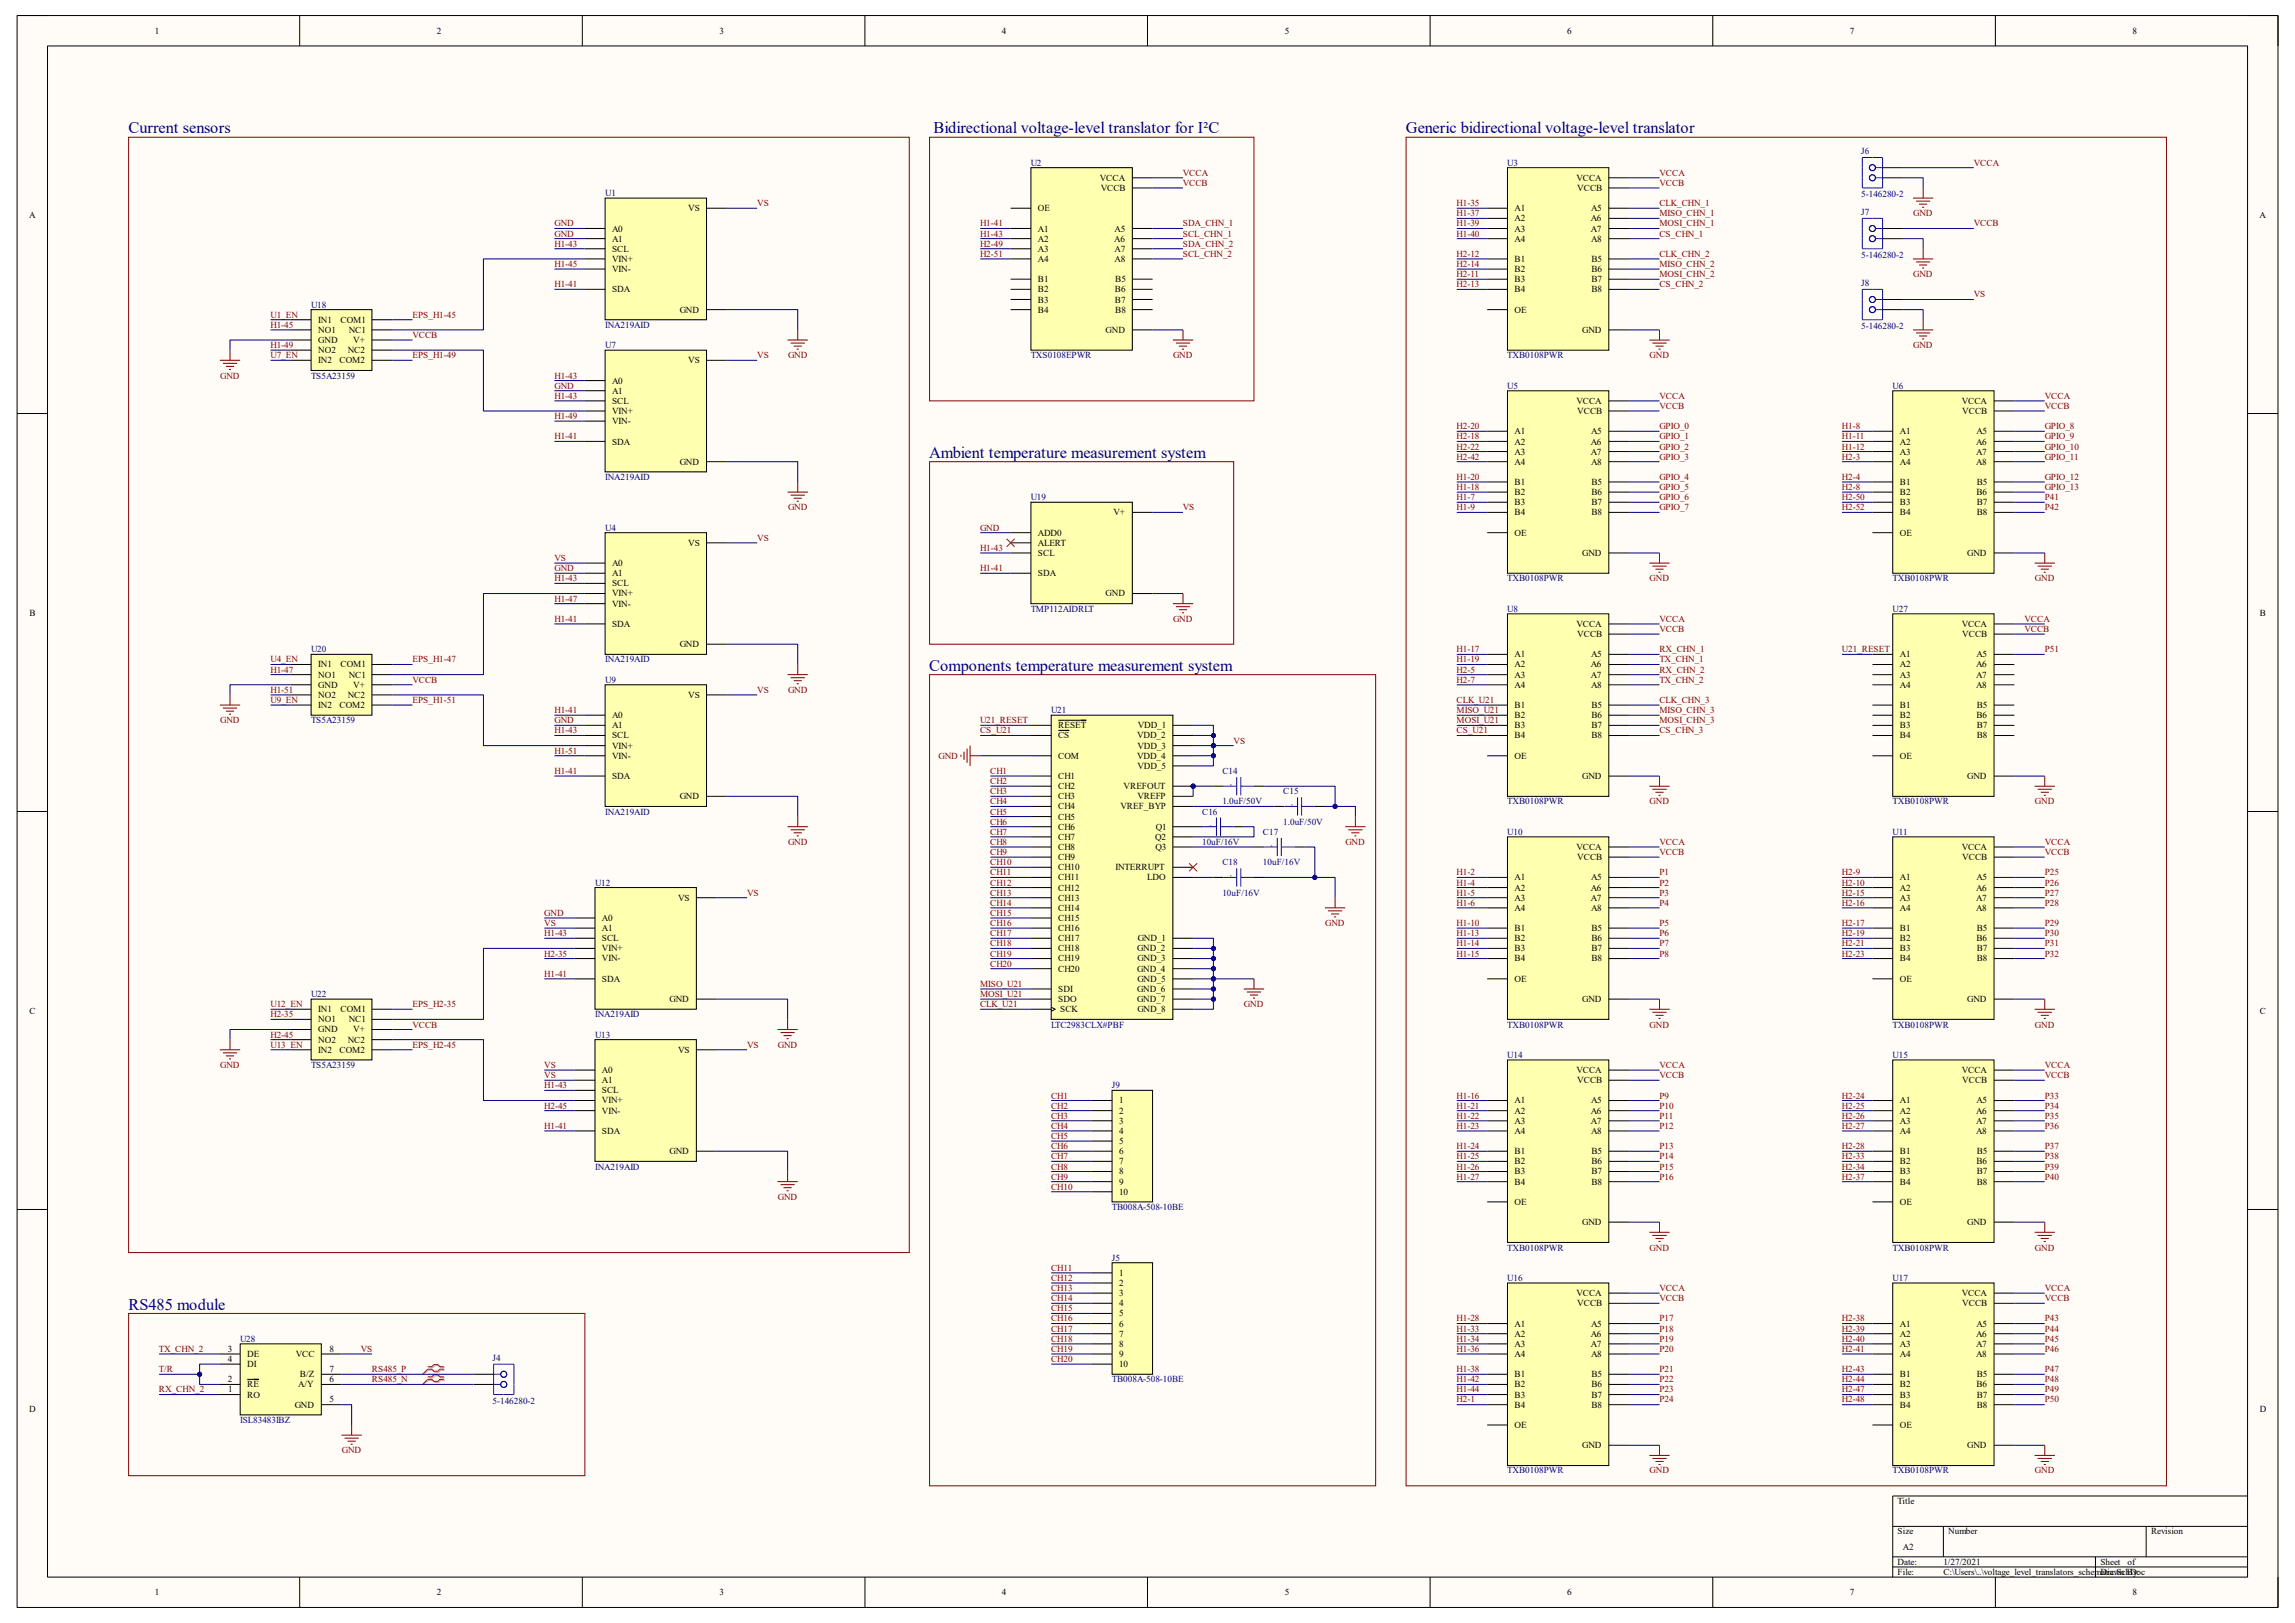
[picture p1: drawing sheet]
<svg xmlns="http://www.w3.org/2000/svg" width="297mm" height="210mm" viewBox="0 0 297 210" stroke-linecap="round" stroke-linejoin="round" font-family="sans-serif">
<defs><g id="words">
<g font-size="2.1" fill="#000080">
<text x="16.6" y="17.3">Current sensors</text>
<text x="120.8" y="17.3">Bidirectional voltage-level translator for I²C</text>
<text x="182" y="17.3">Generic bidirectional voltage-level translator</text>
<text x="120.3" y="59.3">Ambient temperature measurement system</text>
<text x="120.3" y="86.8">Components temperature measurement system</text>
<text x="16.6" y="169.5">RS485 module</text>
</g>
<g font-size="1.2">
<text x="20" y="4.4">1</text>
<text x="56.5" y="4.4">2</text>
<text x="93.1" y="4.4">3</text>
<text x="129.7" y="4.4">4</text>
<text x="166.3" y="4.4">5</text>
<text x="202.8" y="4.4">6</text>
<text x="239.4" y="4.4">7</text>
<text x="276" y="4.4">8</text>
<text x="142.3" y="23.4">VCCA</text>
<text x="204" y="23.4">VCCA</text>
<text x="3.8" y="28.2">A</text>
<text x="79.2" y="30">A0</text>
<text x="89.1" y="27.3">VS</text>
<text x="134.3" y="27.3">OE</text>
<text x="134.3" y="30">A1</text>
<text x="142.5" y="24.7">VCCB</text>
<text x="144.2" y="30">A5</text>
<text x="196" y="27.3">A1</text>
<text x="196" y="28.7">A2</text>
<text x="196" y="30">A3</text>
<text x="204.1" y="24.7">VCCB</text>
<text x="205.9" y="28.7">A6</text>
<text x="205.9" y="30">A7</text>
<text x="205.9" y="27.3">A5</text>
<text x="292.4" y="28.2">A</text>
<text x="79.2" y="31.3">A1</text>
<text x="79.2" y="32.6">SCL</text>
<text x="79.2" y="33.9">VIN+</text>
<text x="79.2" y="35.2">VIN-</text>
<text x="134.3" y="31.3">A2</text>
<text x="134.3" y="32.6">A3</text>
<text x="134.3" y="33.9">A4</text>
<text x="144.2" y="31.3">A6</text>
<text x="144.2" y="32.6">A7</text>
<text x="144.2" y="33.9">A8</text>
<text x="196" y="31.3">A4</text>
<text x="196" y="33.9">B1</text>
<text x="196" y="35.2">B2</text>
<text x="205.9" y="31.3">A8</text>
<text x="206" y="33.9">B5</text>
<text x="206" y="35.2">B6</text>
<text x="41.2" y="41.8">IN1</text>
<text x="44.1" y="41.8">COM1</text>
<text x="79.2" y="37.8">SDA</text>
<text x="88" y="40.5">GND</text>
<text x="134.3" y="36.5">B1</text>
<text x="134.3" y="37.8">B2</text>
<text x="134.3" y="39.2">B3</text>
<text x="134.3" y="40.5">B4</text>
<text x="144.3" y="37.8">B6</text>
<text x="144.3" y="39.2">B7</text>
<text x="144.3" y="36.5">B5</text>
<text x="144.3" y="40.5">B8</text>
<text x="196" y="36.5">B3</text>
<text x="196" y="37.8">B4</text>
<text x="196" y="40.5">OE</text>
<text x="206" y="36.5">B7</text>
<text x="206" y="37.8">B8</text>
<text x="41.2" y="43.1">NO1</text>
<text x="41.2" y="44.4">GND</text>
<text x="41.2" y="45.7">NO2</text>
<text x="41.2" y="47">IN2</text>
<text x="43.9" y="47">COM2</text>
<text x="45" y="45.7">NC2</text>
<text x="45.1" y="43.1">NC1</text>
<text x="45.7" y="44.4">V+</text>
<text x="89.1" y="47">VS</text>
<text x="143.1" y="43.1">GND</text>
<text x="204.8" y="43.1">GND</text>
<text x="79.2" y="49.7">A0</text>
<text x="79.2" y="51">A1</text>
<text x="79.2" y="52.3">SCL</text>
<text x="79.2" y="53.6">VIN+</text>
<text x="204" y="52.3">VCCA</text>
<text x="204.1" y="53.6">VCCB</text>
<text x="253.9" y="52.3">VCCA</text>
<text x="254" y="53.6">VCCB</text>
<text x="79.2" y="54.9">VIN-</text>
<text x="79.2" y="57.5">SDA</text>
<text x="196" y="56.2">A1</text>
<text x="196" y="57.5">A2</text>
<text x="196" y="58.8">A3</text>
<text x="205.9" y="57.5">A6</text>
<text x="205.9" y="58.8">A7</text>
<text x="205.9" y="56.2">A5</text>
<text x="245.9" y="56.2">A1</text>
<text x="245.9" y="57.5">A2</text>
<text x="245.9" y="58.8">A3</text>
<text x="255.7" y="57.5">A6</text>
<text x="255.7" y="58.8">A7</text>
<text x="255.8" y="56.2">A5</text>
<text x="88" y="60.2">GND</text>
<text x="196" y="60.2">A4</text>
<text x="196" y="62.8">B1</text>
<text x="196" y="64.1">B2</text>
<text x="196" y="65.4">B3</text>
<text x="205.9" y="60.2">A8</text>
<text x="206" y="62.8">B5</text>
<text x="206" y="64.1">B6</text>
<text x="206" y="65.4">B7</text>
<text x="245.9" y="60.2">A4</text>
<text x="245.9" y="62.8">B1</text>
<text x="245.9" y="64.1">B2</text>
<text x="245.9" y="65.4">B3</text>
<text x="255.7" y="60.2">A8</text>
<text x="255.8" y="64.1">B6</text>
<text x="255.8" y="62.8">B5</text>
<text x="255.8" y="65.4">B7</text>
<text x="89.1" y="70.6">VS</text>
<text x="134.3" y="69.3">ADD0</text>
<text x="134.3" y="70.6">ALERT</text>
<text x="134.3" y="71.9">SCL</text>
<text x="144.1" y="66.7">V+</text>
<text x="196" y="66.7">B4</text>
<text x="196" y="69.3">OE</text>
<text x="204.8" y="71.9">GND</text>
<text x="206" y="66.7">B8</text>
<text x="245.9" y="66.7">B4</text>
<text x="245.9" y="69.3">OE</text>
<text x="254.6" y="71.9">GND</text>
<text x="255.8" y="66.7">B8</text>
<text x="79.2" y="73.2">A0</text>
<text x="79.2" y="74.5">A1</text>
<text x="79.2" y="75.9">SCL</text>
<text x="79.2" y="77.2">VIN+</text>
<text x="134.3" y="74.5">SDA</text>
<text x="143.1" y="77.2">GND</text>
<text x="3.8" y="79.7">B</text>
<text x="79.2" y="78.5">VIN-</text>
<text x="79.2" y="81.1">SDA</text>
<text x="88" y="83.7">GND</text>
<text x="204" y="81.1">VCCA</text>
<text x="204.1" y="82.4">VCCB</text>
<text x="253.9" y="81.1">VCCA</text>
<text x="254" y="82.4">VCCB</text>
<text x="292.5" y="79.7">B</text>
<text x="41.2" y="86.4">IN1</text>
<text x="41.2" y="87.7">NO1</text>
<text x="41.2" y="89">GND</text>
<text x="44.1" y="86.4">COM1</text>
<text x="45.1" y="87.7">NC1</text>
<text x="45.7" y="89">V+</text>
<text x="196" y="85">A1</text>
<text x="196" y="86.4">A2</text>
<text x="196" y="87.7">A3</text>
<text x="196" y="89">A4</text>
<text x="205.9" y="86.4">A6</text>
<text x="205.9" y="87.7">A7</text>
<text x="205.9" y="85">A5</text>
<text x="205.9" y="89">A8</text>
<text x="245.9" y="85">A1</text>
<text x="245.9" y="86.4">A2</text>
<text x="245.9" y="87.7">A3</text>
<text x="245.9" y="89">A4</text>
<text x="255.7" y="86.4">A6</text>
<text x="255.7" y="87.7">A7</text>
<text x="255.7" y="89">A8</text>
<text x="255.8" y="85">A5</text>
<text x="41.2" y="90.3">NO2</text>
<text x="41.2" y="91.6">IN2</text>
<text x="43.9" y="91.6">COM2</text>
<text x="45" y="90.3">NC2</text>
<text x="79.2" y="92.9">A0</text>
<text x="79.2" y="94.2">A1</text>
<text x="79.2" y="95.5">SCL</text>
<text x="89.1" y="90.3">VS</text>
<text x="136.9" y="94.2">RESET</text>
<text x="136.9" y="95.5">CS</text>
<text x="147.2" y="95.5">VDD_2</text>
<text x="147.2" y="94.2">VDD_1</text>
<text x="196" y="91.6">B1</text>
<text x="196" y="92.9">B2</text>
<text x="196" y="94.2">B3</text>
<text x="196" y="95.5">B4</text>
<text x="206" y="91.6">B5</text>
<text x="206" y="92.9">B6</text>
<text x="206" y="94.2">B7</text>
<text x="206" y="95.5">B8</text>
<text x="245.9" y="91.6">B1</text>
<text x="245.9" y="92.9">B2</text>
<text x="245.9" y="94.2">B3</text>
<text x="245.9" y="95.5">B4</text>
<text x="255.8" y="92.9">B6</text>
<text x="255.8" y="91.6">B5</text>
<text x="255.8" y="94.2">B7</text>
<text x="255.8" y="95.5">B8</text>
<text x="79.2" y="96.9">VIN+</text>
<text x="79.2" y="98.2">VIN-</text>
<text x="79.2" y="100.8">SDA</text>
<text x="136.9" y="98.2">COM</text>
<text x="136.9" y="100.8">CH1</text>
<text x="147.2" y="98.2">VDD_4</text>
<text x="147.2" y="96.9">VDD_3</text>
<text x="147.2" y="99.5">VDD_5</text>
<text x="196" y="98.2">OE</text>
<text x="204.8" y="100.8">GND</text>
<text x="245.9" y="98.2">OE</text>
<text x="254.6" y="100.8">GND</text>
<text x="88" y="103.4">GND</text>
<text x="136.9" y="102.1">CH2</text>
<text x="136.9" y="103.4">CH3</text>
<text x="136.9" y="104.7">CH4</text>
<text x="136.9" y="106">CH5</text>
<text x="136.9" y="107.4">CH6</text>
<text x="145" y="104.7">VREF_BYP</text>
<text x="145.4" y="102.1">VREFOUT</text>
<text x="147.2" y="103.4">VREFP</text>
<text x="149.6" y="107.4">Q1</text>
<text x="136.9" y="108.7">CH7</text>
<text x="136.9" y="110">CH8</text>
<text x="136.9" y="111.3">CH9</text>
<text x="136.9" y="112.6">CH10</text>
<text x="136.9" y="113.9">CH11</text>
<text x="144.4" y="112.6">INTERRUPT</text>
<text x="148.5" y="113.9">LDO</text>
<text x="149.5" y="108.7">Q2</text>
<text x="149.5" y="110">Q3</text>
<text x="196" y="113.9">A1</text>
<text x="204" y="110">VCCA</text>
<text x="204.1" y="111.3">VCCB</text>
<text x="205.9" y="113.9">A5</text>
<text x="245.9" y="113.9">A1</text>
<text x="253.9" y="110">VCCA</text>
<text x="254" y="111.3">VCCB</text>
<text x="255.8" y="113.9">A5</text>
<text x="77.9" y="119.2">A0</text>
<text x="87.8" y="116.5">VS</text>
<text x="136.9" y="115.2">CH12</text>
<text x="136.9" y="116.5">CH13</text>
<text x="136.9" y="117.9">CH14</text>
<text x="136.9" y="119.2">CH15</text>
<text x="196" y="115.2">A2</text>
<text x="196" y="116.5">A3</text>
<text x="196" y="117.9">A4</text>
<text x="205.9" y="115.2">A6</text>
<text x="205.9" y="116.5">A7</text>
<text x="205.9" y="117.9">A8</text>
<text x="245.9" y="115.2">A2</text>
<text x="245.9" y="116.5">A3</text>
<text x="245.9" y="117.9">A4</text>
<text x="255.7" y="115.2">A6</text>
<text x="255.7" y="116.5">A7</text>
<text x="255.7" y="117.9">A8</text>
<text x="77.9" y="120.5">A1</text>
<text x="77.9" y="121.8">SCL</text>
<text x="77.9" y="123.1">VIN+</text>
<text x="77.9" y="124.4">VIN-</text>
<text x="136.9" y="120.5">CH16</text>
<text x="136.9" y="121.8">CH17</text>
<text x="136.9" y="123.1">CH18</text>
<text x="136.9" y="124.4">CH19</text>
<text x="136.9" y="125.7">CH20</text>
<text x="147.2" y="123.1">GND_2</text>
<text x="147.2" y="125.7">GND_4</text>
<text x="147.2" y="124.4">GND_3</text>
<text x="147.2" y="121.8">GND_1</text>
<text x="196" y="120.5">B1</text>
<text x="196" y="121.8">B2</text>
<text x="196" y="123.1">B3</text>
<text x="196" y="124.4">B4</text>
<text x="206" y="120.5">B5</text>
<text x="206" y="121.8">B6</text>
<text x="206" y="123.1">B7</text>
<text x="206" y="124.4">B8</text>
<text x="245.9" y="120.5">B1</text>
<text x="245.9" y="121.8">B2</text>
<text x="245.9" y="123.1">B3</text>
<text x="245.9" y="124.4">B4</text>
<text x="255.8" y="121.8">B6</text>
<text x="255.8" y="120.5">B5</text>
<text x="255.8" y="123.1">B7</text>
<text x="255.8" y="124.4">B8</text>
<text x="3.8" y="131.1">C</text>
<text x="41.2" y="131">IN1</text>
<text x="44.1" y="131">COM1</text>
<text x="77.9" y="127">SDA</text>
<text x="86.7" y="129.7">GND</text>
<text x="136.9" y="128.4">SDI</text>
<text x="136.9" y="129.7">SDO</text>
<text x="137.2" y="131">SCK</text>
<text x="147.2" y="128.4">GND_6</text>
<text x="147.2" y="129.7">GND_7</text>
<text x="147.2" y="127">GND_5</text>
<text x="147.2" y="131">GND_8</text>
<text x="196" y="127">OE</text>
<text x="204.8" y="129.7">GND</text>
<text x="245.9" y="127">OE</text>
<text x="254.6" y="129.7">GND</text>
<text x="292.4" y="131.1">C</text>
<text x="41.2" y="132.3">NO1</text>
<text x="41.2" y="133.6">GND</text>
<text x="41.2" y="134.9">NO2</text>
<text x="41.2" y="136.2">IN2</text>
<text x="43.9" y="136.2">COM2</text>
<text x="45" y="134.9">NC2</text>
<text x="45.1" y="132.3">NC1</text>
<text x="45.7" y="133.6">V+</text>
<text x="87.8" y="136.2">VS</text>
<text x="77.9" y="138.9">A0</text>
<text x="77.9" y="140.2">A1</text>
<text x="77.9" y="141.5">SCL</text>
<text x="77.9" y="142.8">VIN+</text>
<text x="144.8" y="142.8">1</text>
<text x="196" y="142.8">A1</text>
<text x="204" y="138.9">VCCA</text>
<text x="204.1" y="140.2">VCCB</text>
<text x="205.9" y="142.8">A5</text>
<text x="245.9" y="142.8">A1</text>
<text x="253.9" y="138.9">VCCA</text>
<text x="254" y="140.2">VCCB</text>
<text x="255.8" y="142.8">A5</text>
<text x="77.9" y="144.1">VIN-</text>
<text x="77.9" y="146.7">SDA</text>
<text x="86.7" y="149.4">GND</text>
<text x="144.8" y="144.1">2</text>
<text x="144.8" y="145.4">3</text>
<text x="144.8" y="146.7">4</text>
<text x="144.8" y="148">5</text>
<text x="144.8" y="149.4">6</text>
<text x="196" y="144.1">A2</text>
<text x="196" y="145.4">A3</text>
<text x="196" y="146.7">A4</text>
<text x="196" y="149.4">B1</text>
<text x="205.9" y="144.1">A6</text>
<text x="205.9" y="145.4">A7</text>
<text x="205.9" y="146.7">A8</text>
<text x="206" y="149.4">B5</text>
<text x="245.9" y="144.1">A2</text>
<text x="245.9" y="145.4">A3</text>
<text x="245.9" y="146.7">A4</text>
<text x="245.9" y="149.4">B1</text>
<text x="255.7" y="144.1">A6</text>
<text x="255.7" y="145.4">A7</text>
<text x="255.7" y="146.7">A8</text>
<text x="255.8" y="149.4">B5</text>
<text x="144.8" y="150.7">7</text>
<text x="144.8" y="152">8</text>
<text x="144.8" y="153.3">9</text>
<text x="144.8" y="154.6">10</text>
<text x="196" y="150.7">B2</text>
<text x="196" y="152">B3</text>
<text x="196" y="153.3">B4</text>
<text x="196" y="155.9">OE</text>
<text x="206" y="150.7">B6</text>
<text x="206" y="152">B7</text>
<text x="206" y="153.3">B8</text>
<text x="245.9" y="150.7">B2</text>
<text x="245.9" y="152">B3</text>
<text x="245.9" y="153.3">B4</text>
<text x="245.9" y="155.9">OE</text>
<text x="255.8" y="150.7">B6</text>
<text x="255.8" y="152">B7</text>
<text x="255.8" y="153.3">B8</text>
<text x="204.8" y="158.5">GND</text>
<text x="254.6" y="158.5">GND</text>
<text x="144.8" y="165.1">1</text>
<text x="144.8" y="166.4">2</text>
<text x="144.8" y="167.7">3</text>
<text x="204" y="167.7">VCCA</text>
<text x="253.9" y="167.7">VCCA</text>
<text x="144.8" y="169">4</text>
<text x="144.8" y="170.3">5</text>
<text x="144.8" y="171.7">6</text>
<text x="144.8" y="173">7</text>
<text x="196" y="171.7">A1</text>
<text x="196" y="173">A2</text>
<text x="204.1" y="169">VCCB</text>
<text x="205.9" y="173">A6</text>
<text x="205.9" y="171.7">A5</text>
<text x="245.9" y="171.7">A1</text>
<text x="245.9" y="173">A2</text>
<text x="254" y="169">VCCB</text>
<text x="255.7" y="173">A6</text>
<text x="255.8" y="171.7">A5</text>
<text x="29.5" y="176.2">4</text>
<text x="29.5" y="178.9">2</text>
<text x="29.5" y="174.9">3</text>
<text x="32" y="175.6">DE</text>
<text x="32" y="176.9">DI</text>
<text x="32" y="179.5">RE</text>
<text x="38.3" y="175.6">VCC</text>
<text x="38.6" y="179.5">A/Y</text>
<text x="38.8" y="178.2">B/Z</text>
<text x="42.6" y="174.9">8</text>
<text x="42.6" y="177.5">7</text>
<text x="42.6" y="178.9">6</text>
<text x="144.8" y="174.3">8</text>
<text x="144.8" y="175.6">9</text>
<text x="144.8" y="176.9">10</text>
<text x="196" y="174.3">A3</text>
<text x="196" y="175.6">A4</text>
<text x="196" y="178.2">B1</text>
<text x="196" y="179.5">B2</text>
<text x="205.9" y="174.3">A7</text>
<text x="205.9" y="175.6">A8</text>
<text x="206" y="178.2">B5</text>
<text x="206" y="179.5">B6</text>
<text x="245.9" y="174.3">A3</text>
<text x="245.9" y="175.6">A4</text>
<text x="245.9" y="178.2">B1</text>
<text x="245.9" y="179.5">B2</text>
<text x="255.7" y="174.3">A7</text>
<text x="255.7" y="175.6">A8</text>
<text x="255.8" y="179.5">B6</text>
<text x="255.8" y="178.2">B5</text>
<text x="3.8" y="182.7">D</text>
<text x="29.5" y="180.2">1</text>
<text x="32" y="180.8">RO</text>
<text x="38.1" y="182.2">GND</text>
<text x="42.6" y="181.5">5</text>
<text x="196" y="180.8">B3</text>
<text x="196" y="182.2">B4</text>
<text x="196" y="184.8">OE</text>
<text x="206" y="180.8">B7</text>
<text x="206" y="182.2">B8</text>
<text x="245.9" y="180.8">B3</text>
<text x="245.9" y="182.2">B4</text>
<text x="245.9" y="184.8">OE</text>
<text x="255.8" y="180.8">B7</text>
<text x="255.8" y="182.2">B8</text>
<text x="292.4" y="182.7">D</text>
<text x="204.8" y="187.4">GND</text>
<text x="254.6" y="187.4">GND</text>
<text x="245.6" y="194.6">Title</text>
<text x="245.6" y="198.5">Size</text>
<text x="245.6" y="202.5">Date:</text>
<text x="245.6" y="203.8">File:</text>
<text x="246.3" y="200.5">A2</text>
<text x="251.5" y="203.8">C:\Users\..\voltage_level_translators_schematic.SchDoc</text>
<text x="251.5" y="202.5">1/27/2021</text>
<text x="252.1" y="198.5">Number</text>
<text x="271.8" y="203.8">Drawn By:</text>
<text x="271.8" y="202.5">Sheet</text>
<text x="275.3" y="202.5">of</text>
<text x="278.4" y="198.5">Revision</text>
<text x="20" y="206.4">1</text>
<text x="56.5" y="206.4">2</text>
<text x="93.1" y="206.4">3</text>
<text x="129.7" y="206.4">4</text>
<text x="166.3" y="206.4">5</text>
<text x="202.8" y="206.4">6</text>
<text x="239.4" y="206.4">7</text>
<text x="276" y="206.4">8</text>
</g>
<g font-size="1.2" fill="#000080">
<text x="133.4" y="21.4">U2</text>
<text x="195.1" y="21.4">U3</text>
<text x="240.9" y="20">J6</text>
<text x="78.3" y="25.4">U1</text>
<text x="240.9" y="25.5">5-146280-2</text>
<text x="240.9" y="27.9">J7</text>
<text x="240.9" y="33.4">5-146280-2</text>
<text x="40.3" y="39.8">U18</text>
<text x="240.9" y="37">J8</text>
<text x="78.3" y="42.4">INA219AID</text>
<text x="78.3" y="45">U7</text>
<text x="133.4" y="46.4">TXS0108EPWR</text>
<text x="195.1" y="46.4">TXB0108PWR</text>
<text x="240.9" y="42.5">5-146280-2</text>
<text x="40.3" y="49">TS5A23159</text>
<text x="195.1" y="50.3">U5</text>
<text x="244.9" y="50.3">U6</text>
<text x="78.3" y="62.1">INA219AID</text>
<text x="133.4" y="64.7">U19</text>
<text x="78.3" y="68.7">U4</text>
<text x="195.1" y="75.2">TXB0108PWR</text>
<text x="244.9" y="75.2">TXB0108PWR</text>
<text x="133.4" y="79.2">TMP112AIDRLT</text>
<text x="195.1" y="79.2">U8</text>
<text x="244.9" y="79.2">U27</text>
<text x="40.3" y="84.4">U20</text>
<text x="78.3" y="85.7">INA219AID</text>
<text x="78.3" y="88.3">U9</text>
<text x="40.3" y="93.6">TS5A23159</text>
<text x="136" y="92.3">U21</text>
<text x="158.2" y="100.2">C14</text>
<text x="159.4" y="101.7" transform="rotate(-90 159.4 101.7)">.</text>
<text x="78.3" y="105.4">INA219AID</text>
<text x="155.6" y="105.4">C16</text>
<text x="156.8" y="107" transform="rotate(-90 156.8 107)">.</text>
<text x="158.2" y="104.1">1.0uF/50V</text>
<text x="166.1" y="102.8">C15</text>
<text x="166.1" y="106.7">1.0uF/50V</text>
<text x="167.3" y="104.3" transform="rotate(-90 167.3 104.3)">.</text>
<text x="195.1" y="104.1">TXB0108PWR</text>
<text x="244.9" y="104.1">TXB0108PWR</text>
<text x="155.6" y="109.3">10uF/16V</text>
<text x="158.2" y="112">C18</text>
<text x="159.4" y="113.5" transform="rotate(-90 159.4 113.5)">.</text>
<text x="163.4" y="108">C17</text>
<text x="163.4" y="112">10uF/16V</text>
<text x="164.6" y="109.6" transform="rotate(-90 164.6 109.6)">.</text>
<text x="195.1" y="108">U10</text>
<text x="244.9" y="108">U11</text>
<text x="77" y="114.6">U12</text>
<text x="158.2" y="115.9">10uF/16V</text>
<text x="40.3" y="129">U22</text>
<text x="77" y="131.7">INA219AID</text>
<text x="77" y="134.3">U13</text>
<text x="136" y="133">LTC2983CLX#PBF</text>
<text x="195.1" y="133">TXB0108PWR</text>
<text x="195.1" y="136.9">U14</text>
<text x="244.9" y="133">TXB0108PWR</text>
<text x="244.9" y="136.9">U15</text>
<text x="40.3" y="138.2">TS5A23159</text>
<text x="143.9" y="140.8">J9</text>
<text x="77" y="151.3">INA219AID</text>
<text x="143.9" y="156.6">TB008A-508-10BE</text>
<text x="195.1" y="161.8">TXB0108PWR</text>
<text x="244.9" y="161.8">TXB0108PWR</text>
<text x="143.9" y="163.2">J5</text>
<text x="195.1" y="165.8">U16</text>
<text x="244.9" y="165.8">U17</text>
<text x="31.1" y="173.6">U28</text>
<text x="63.8" y="176.1">J4</text>
<text x="143.9" y="178.9">TB008A-508-10BE</text>
<text x="31.1" y="184.1">ISL83483IBZ</text>
<text x="63.8" y="181.7">5-146280-2</text>
<text x="195.1" y="190.7">TXB0108PWR</text>
<text x="244.9" y="190.7">TXB0108PWR</text>
</g>
<g font-size="1.2" fill="#800000">
<text x="153.1" y="22.7">VCCA</text>
<text x="214.8" y="22.7">VCCA</text>
<text x="255.4" y="21.4">VCCA</text>
<text x="71.8" y="29.3">GND</text>
<text x="98" y="26.7">VS</text>
<text x="126.8" y="29.3">H1-41</text>
<text x="153.1" y="24">VCCB</text>
<text x="153.1" y="29.3">SDA_CHN_1</text>
<text x="188.5" y="26.7">H1-35</text>
<text x="188.5" y="28">H1-37</text>
<text x="188.5" y="29.3">H1-39</text>
<text x="214.8" y="24">VCCB</text>
<text x="214.8" y="26.7">CLK_CHN_1</text>
<text x="214.8" y="28">MISO_CHN_1</text>
<text x="214.8" y="29.3">MOSI_CHN_1</text>
<text x="247.6" y="28">GND</text>
<text x="255.4" y="29.3">VCCB</text>
<text x="71.8" y="31.9">H1-43</text>
<text x="71.8" y="30.6">GND</text>
<text x="71.8" y="34.5">H1-45</text>
<text x="126.8" y="30.6">H1-43</text>
<text x="126.8" y="33.2">H2-51</text>
<text x="126.8" y="31.9">H2-49</text>
<text x="153.1" y="30.6">SCL_CHN_1</text>
<text x="153.1" y="31.9">SDA_CHN_2</text>
<text x="153.1" y="33.2">SCL_CHN_2</text>
<text x="188.5" y="30.6">H1-40</text>
<text x="188.5" y="33.2">H2-12</text>
<text x="188.5" y="34.5">H2-14</text>
<text x="188.5" y="35.9">H2-11</text>
<text x="214.8" y="30.6">CS_CHN_1</text>
<text x="214.8" y="33.2">CLK_CHN_2</text>
<text x="214.8" y="34.5">MISO_CHN_2</text>
<text x="214.8" y="35.9">MOSI_CHN_2</text>
<text x="247.6" y="35.9">GND</text>
<text x="35" y="41.1">U1_EN</text>
<text x="53.4" y="41.1">EPS_H1-45</text>
<text x="71.8" y="37.2">H1-41</text>
<text x="188.5" y="37.2">H2-13</text>
<text x="214.8" y="37.2">CS_CHN_2</text>
<text x="255.4" y="38.5">VS</text>
<text x="35" y="42.4">H1-45</text>
<text x="35" y="45">H1-49</text>
<text x="35" y="46.4">U7_EN</text>
<text x="53.4" y="43.7">VCCB</text>
<text x="53.4" y="46.4">EPS_H1-49</text>
<text x="98" y="46.4">VS</text>
<text x="102" y="46.4">GND</text>
<text x="151.8" y="46.4">GND</text>
<text x="213.5" y="46.4">GND</text>
<text x="247.6" y="45">GND</text>
<text x="28.5" y="49">GND</text>
<text x="71.8" y="51.6">H1-43</text>
<text x="71.8" y="49">H1-43</text>
<text x="71.8" y="50.3">GND</text>
<text x="214.8" y="51.6">VCCA</text>
<text x="214.8" y="52.9">VCCB</text>
<text x="264.6" y="51.6">VCCA</text>
<text x="264.6" y="52.9">VCCB</text>
<text x="71.8" y="56.9">H1-41</text>
<text x="71.8" y="54.2">H1-49</text>
<text x="188.5" y="55.5">H2-20</text>
<text x="188.5" y="56.9">H2-18</text>
<text x="188.5" y="59.5">H2-42</text>
<text x="188.5" y="58.2">H2-22</text>
<text x="214.8" y="55.5">GPIO_0</text>
<text x="214.8" y="56.9">GPIO_1</text>
<text x="214.8" y="58.2">GPIO_2</text>
<text x="214.8" y="59.5">GPIO_3</text>
<text x="238.4" y="55.5">H1-8</text>
<text x="238.4" y="56.9">H1-11</text>
<text x="238.4" y="59.5">H2-3</text>
<text x="238.4" y="58.2">H1-12</text>
<text x="264.6" y="55.5">GPIO_8</text>
<text x="264.6" y="56.9">GPIO_9</text>
<text x="264.6" y="58.2">GPIO_10</text>
<text x="264.6" y="59.5">GPIO_11</text>
<text x="188.5" y="62.1">H1-20</text>
<text x="188.5" y="63.4">H1-18</text>
<text x="188.5" y="64.7">H1-7</text>
<text x="214.8" y="62.1">GPIO_4</text>
<text x="214.8" y="63.4">GPIO_5</text>
<text x="214.8" y="64.7">GPIO_6</text>
<text x="238.4" y="62.1">H2-4</text>
<text x="238.4" y="63.4">H2-8</text>
<text x="238.4" y="64.7">H2-50</text>
<text x="264.6" y="62.1">GPIO_12</text>
<text x="264.6" y="63.4">GPIO_13</text>
<text x="264.6" y="64.7">P41</text>
<text x="98" y="70">VS</text>
<text x="102" y="66">GND</text>
<text x="126.8" y="71.3">H1-43</text>
<text x="126.8" y="68.7">GND</text>
<text x="153.1" y="66">VS</text>
<text x="188.5" y="66">H1-9</text>
<text x="214.8" y="66">GPIO_7</text>
<text x="238.4" y="66">H2-52</text>
<text x="264.6" y="66">P42</text>
<text x="71.8" y="75.2">H1-43</text>
<text x="71.8" y="72.6">VS</text>
<text x="71.8" y="73.9">GND</text>
<text x="71.8" y="77.9">H1-47</text>
<text x="126.8" y="73.9">H1-41</text>
<text x="213.5" y="75.2">GND</text>
<text x="263.4" y="75.2">GND</text>
<text x="71.8" y="80.5">H1-41</text>
<text x="151.8" y="80.5">GND</text>
<text x="214.8" y="80.5">VCCA</text>
<text x="214.8" y="81.8">VCCB</text>
<text x="262" y="80.5">VCCA</text>
<text x="262" y="81.8">VCCB</text>
<text x="35" y="87">H1-47</text>
<text x="35" y="89.7">H1-51</text>
<text x="35" y="85.7">U4_EN</text>
<text x="53.4" y="85.7">EPS_H1-47</text>
<text x="53.4" y="88.3">VCCB</text>
<text x="98" y="89.7">VS</text>
<text x="102" y="89.7">GND</text>
<text x="188.5" y="85.7">H1-19</text>
<text x="188.5" y="84.4">H1-17</text>
<text x="188.5" y="88.3">H2-7</text>
<text x="188.5" y="87">H2-5</text>
<text x="214.8" y="84.4">RX_CHN_1</text>
<text x="214.8" y="85.7">TX_CHN_1</text>
<text x="214.8" y="87">RX_CHN_2</text>
<text x="214.8" y="88.3">TX_CHN_2</text>
<text x="238.4" y="84.4">U21_RESET</text>
<text x="264.6" y="84.4">P51</text>
<text x="28.5" y="93.6">GND</text>
<text x="35" y="91">U9_EN</text>
<text x="53.4" y="91">EPS_H1-51</text>
<text x="71.8" y="94.9">H1-43</text>
<text x="71.8" y="92.3">H1-41</text>
<text x="71.8" y="93.6">GND</text>
<text x="126.8" y="94.9">CS_U21</text>
<text x="126.8" y="93.6">U21_RESET</text>
<text x="188.5" y="92.3">MISO_U21</text>
<text x="188.5" y="91">CLK_U21</text>
<text x="188.5" y="94.9">CS_U21</text>
<text x="188.5" y="93.6">MOSI_U21</text>
<text x="214.8" y="91">CLK_CHN_3</text>
<text x="214.8" y="92.3">MISO_CHN_3</text>
<text x="214.8" y="93.6">MOSI_CHN_3</text>
<text x="214.8" y="94.9">CS_CHN_3</text>
<text x="71.8" y="100.2">H1-41</text>
<text x="71.8" y="97.5">H1-51</text>
<text x="121.5" y="98.2">GND</text>
<text x="128.1" y="100.2">CH1</text>
<text x="128.1" y="101.5">CH2</text>
<text x="159.6" y="96.2">VS</text>
<text x="128.1" y="102.8">CH3</text>
<text x="128.1" y="104.1">CH4</text>
<text x="128.1" y="105.4">CH5</text>
<text x="128.1" y="106.7">CH6</text>
<text x="213.5" y="104.1">GND</text>
<text x="263.4" y="104.1">GND</text>
<text x="102" y="109.3">GND</text>
<text x="128.1" y="108">CH7</text>
<text x="128.1" y="109.3">CH8</text>
<text x="128.1" y="110.7">CH9</text>
<text x="128.1" y="112">CH10</text>
<text x="128.1" y="113.3">CH11</text>
<text x="174.1" y="109.3">GND</text>
<text x="188.5" y="113.3">H1-2</text>
<text x="214.8" y="113.3">P1</text>
<text x="214.8" y="109.3">VCCA</text>
<text x="214.8" y="110.7">VCCB</text>
<text x="238.4" y="113.3">H2-9</text>
<text x="264.6" y="113.3">P25</text>
<text x="264.6" y="109.3">VCCA</text>
<text x="264.6" y="110.7">VCCB</text>
<text x="70.4" y="118.5">GND</text>
<text x="70.4" y="119.8">VS</text>
<text x="96.7" y="115.9">VS</text>
<text x="128.1" y="114.6">CH12</text>
<text x="128.1" y="115.9">CH13</text>
<text x="128.1" y="117.2">CH14</text>
<text x="128.1" y="118.5">CH15</text>
<text x="128.1" y="119.8">CH16</text>
<text x="171.5" y="119.8">GND</text>
<text x="188.5" y="114.6">H1-4</text>
<text x="188.5" y="117.2">H1-6</text>
<text x="188.5" y="115.9">H1-5</text>
<text x="188.5" y="119.8">H1-10</text>
<text x="214.8" y="114.6">P2</text>
<text x="214.8" y="115.9">P3</text>
<text x="214.8" y="117.2">P4</text>
<text x="214.8" y="119.8">P5</text>
<text x="238.4" y="114.6">H2-10</text>
<text x="238.4" y="117.2">H2-16</text>
<text x="238.4" y="115.9">H2-15</text>
<text x="238.4" y="119.8">H2-17</text>
<text x="264.6" y="114.6">P26</text>
<text x="264.6" y="115.9">P27</text>
<text x="264.6" y="117.2">P28</text>
<text x="264.6" y="119.8">P29</text>
<text x="70.4" y="121.2">H1-43</text>
<text x="70.4" y="123.8">H2-35</text>
<text x="128.1" y="121.2">CH17</text>
<text x="128.1" y="122.5">CH18</text>
<text x="128.1" y="123.8">CH19</text>
<text x="128.1" y="125.1">CH20</text>
<text x="188.5" y="121.2">H1-13</text>
<text x="188.5" y="123.8">H1-15</text>
<text x="188.5" y="122.5">H1-14</text>
<text x="214.8" y="121.2">P6</text>
<text x="214.8" y="122.5">P7</text>
<text x="214.8" y="123.8">P8</text>
<text x="238.4" y="121.2">H2-19</text>
<text x="238.4" y="123.8">H2-23</text>
<text x="238.4" y="122.5">H2-21</text>
<text x="264.6" y="121.2">P30</text>
<text x="264.6" y="122.5">P31</text>
<text x="264.6" y="123.8">P32</text>
<text x="35" y="131.7">H2-35</text>
<text x="35" y="130.3">U12_EN</text>
<text x="53.4" y="130.3">EPS_H2-35</text>
<text x="70.4" y="126.4">H1-41</text>
<text x="126.8" y="127.7">MISO_U21</text>
<text x="126.8" y="129">MOSI_U21</text>
<text x="126.8" y="130.3">CLK_U21</text>
<text x="161" y="130.3">GND</text>
<text x="35" y="134.3">H2-45</text>
<text x="35" y="135.6">U13_EN</text>
<text x="53.4" y="133">VCCB</text>
<text x="53.4" y="135.6">EPS_H2-45</text>
<text x="96.7" y="135.6">VS</text>
<text x="100.7" y="135.6">GND</text>
<text x="213.5" y="133">GND</text>
<text x="263.4" y="133">GND</text>
<text x="28.5" y="138.2">GND</text>
<text x="70.4" y="140.8">H1-43</text>
<text x="70.4" y="138.2">VS</text>
<text x="70.4" y="139.5">VS</text>
<text x="70.4" y="143.5">H2-45</text>
<text x="136" y="142.2">CH1</text>
<text x="136" y="143.5">CH2</text>
<text x="188.5" y="143.5">H1-21</text>
<text x="188.5" y="142.2">H1-16</text>
<text x="214.8" y="142.2">P9</text>
<text x="214.8" y="143.5">P10</text>
<text x="214.8" y="138.2">VCCA</text>
<text x="214.8" y="139.5">VCCB</text>
<text x="238.4" y="143.5">H2-25</text>
<text x="238.4" y="142.2">H2-24</text>
<text x="264.6" y="142.2">P33</text>
<text x="264.6" y="143.5">P34</text>
<text x="264.6" y="138.2">VCCA</text>
<text x="264.6" y="139.5">VCCB</text>
<text x="70.4" y="146.1">H1-41</text>
<text x="136" y="144.8">CH3</text>
<text x="136" y="146.1">CH4</text>
<text x="136" y="147.4">CH5</text>
<text x="136" y="148.7">CH6</text>
<text x="188.5" y="146.1">H1-23</text>
<text x="188.5" y="144.8">H1-22</text>
<text x="188.5" y="148.7">H1-24</text>
<text x="214.8" y="144.8">P11</text>
<text x="214.8" y="146.1">P12</text>
<text x="214.8" y="148.7">P13</text>
<text x="238.4" y="146.1">H2-27</text>
<text x="238.4" y="144.8">H2-26</text>
<text x="238.4" y="148.7">H2-28</text>
<text x="264.6" y="144.8">P35</text>
<text x="264.6" y="146.1">P36</text>
<text x="264.6" y="148.7">P37</text>
<text x="100.7" y="155.3">GND</text>
<text x="136" y="150">CH7</text>
<text x="136" y="151.3">CH8</text>
<text x="136" y="152.7">CH9</text>
<text x="136" y="154">CH10</text>
<text x="188.5" y="150">H1-25</text>
<text x="188.5" y="152.7">H1-27</text>
<text x="188.5" y="151.3">H1-26</text>
<text x="214.8" y="150">P14</text>
<text x="214.8" y="151.3">P15</text>
<text x="214.8" y="152.7">P16</text>
<text x="238.4" y="150">H2-33</text>
<text x="238.4" y="152.7">H2-37</text>
<text x="238.4" y="151.3">H2-34</text>
<text x="264.6" y="150">P38</text>
<text x="264.6" y="151.3">P39</text>
<text x="264.6" y="152.7">P40</text>
<text x="213.5" y="161.8">GND</text>
<text x="263.4" y="161.8">GND</text>
<text x="136" y="164.5">CH11</text>
<text x="136" y="165.8">CH12</text>
<text x="136" y="167.1">CH13</text>
<text x="214.8" y="167.1">VCCA</text>
<text x="264.6" y="167.1">VCCA</text>
<text x="136" y="168.4">CH14</text>
<text x="136" y="169.7">CH15</text>
<text x="136" y="171">CH16</text>
<text x="136" y="172.3">CH17</text>
<text x="136" y="173.6">CH18</text>
<text x="188.5" y="172.3">H1-33</text>
<text x="188.5" y="171">H1-28</text>
<text x="188.5" y="173.6">H1-34</text>
<text x="214.8" y="171">P17</text>
<text x="214.8" y="172.3">P18</text>
<text x="214.8" y="168.4">VCCB</text>
<text x="214.8" y="173.6">P19</text>
<text x="238.4" y="172.3">H2-39</text>
<text x="238.4" y="171">H2-38</text>
<text x="238.4" y="173.6">H2-40</text>
<text x="264.6" y="171">P43</text>
<text x="264.6" y="172.3">P44</text>
<text x="264.6" y="168.4">VCCB</text>
<text x="264.6" y="173.6">P45</text>
<text x="20.6" y="174.9">TX_CHN_2</text>
<text x="20.6" y="177.5">T/R</text>
<text x="46.7" y="174.9">VS</text>
<text x="48.1" y="177.5">RS485_P</text>
<text x="48.1" y="178.9">RS485_N</text>
<text x="136" y="174.9">CH19</text>
<text x="136" y="176.2">CH20</text>
<text x="188.5" y="174.9">H1-36</text>
<text x="188.5" y="178.9">H1-42</text>
<text x="188.5" y="177.5">H1-38</text>
<text x="214.8" y="174.9">P20</text>
<text x="214.8" y="177.5">P21</text>
<text x="214.8" y="178.9">P22</text>
<text x="238.4" y="174.9">H2-41</text>
<text x="238.4" y="178.9">H2-44</text>
<text x="238.4" y="177.5">H2-43</text>
<text x="264.6" y="174.9">P46</text>
<text x="264.6" y="177.5">P47</text>
<text x="264.6" y="178.9">P48</text>
<text x="20.6" y="180.2">RX_CHN_2</text>
<text x="188.5" y="181.5">H2-1</text>
<text x="188.5" y="180.2">H1-44</text>
<text x="214.8" y="180.2">P23</text>
<text x="214.8" y="181.5">P24</text>
<text x="238.4" y="181.5">H2-48</text>
<text x="238.4" y="180.2">H2-47</text>
<text x="264.6" y="180.2">P49</text>
<text x="264.6" y="181.5">P50</text>
<text x="44.2" y="188">GND</text>
<text x="213.5" y="190.7">GND</text>
<text x="263.4" y="190.7">GND</text>
</g>
</g></defs>
<path d="M2.2 2h292.6v206h-292.6z" fill-rule="evenodd" fill="#fffcf8"/>
<path d="M2.2 2h292.6v206h-292.6z" fill="none" stroke="#000" stroke-width=".13"/>
<path d="M6.1 5.9h284.8v198.2h-284.8z" fill-rule="evenodd" fill="#fffcf8"/>
<g fill="none" stroke="#000" stroke-width=".13">
<path d="M2.2 2h3.9M6.1 5.9h284.8v198.2h-284.8zM38.8 2v3.9M75.4 2v3.9M111.9 2v3.9M148.5 2v3.9M185.1 2v3.9M221.7 2v3.9M258.2 2v3.9M290.9 2h3.9v3.9M2.2 53.5h3.9M290.9 53.5h3.9"/>
<path d="M2.2 105h3.9M290.9 105h3.9M2.2 156.5h3.9M290.9 156.5h3.9M245 197.5h45.9M251.5 197.5v4M277.7 197.5v4M290.9 193.6h-45.9v10.5M38.8 204.1v3.9M75.4 204.1v3.9M111.9 204.1v3.9M148.5 204.1v3.9"/>
<path d="M185.1 204.1v3.9M221.7 204.1v3.9M245 201.5h45.9M245 202.8h45.9M258.2 204.1v3.9M271.2 201.5v2.6M294.8 204.1v3.9"/>
</g>
<path d="M133.4 21.7h13.1v23.6h-13.1z" fill-rule="evenodd" fill="#ffffb0"/>
<g fill="none" stroke="#000" stroke-width=".13">
<path d="M130.8 26.9h2.6M130.8 29.6h2.6M130.8 30.9h2.6M130.8 32.2h2.6M130.8 33.5h2.6M130.8 36.1h2.6M130.8 37.4h2.6M130.8 38.8h2.6M133.4 21.7h13.1v23.6h-13.1zM146.5 29.6h2.7M146.5 30.9h2.7M146.5 32.2h2.7"/>
<path d="M146.5 33.5h2.7M146.5 36.1h2.7M146.5 37.4h2.7M146.5 38.8h2.7M146.5 23h2.7M146.5 24.3h2.7M130.8 40.1h2.6M146.5 40.1h2.7M146.5 42.7h2.7"/>
</g>
<path d="M245 50.6h13.1v23.6h-13.1z" fill-rule="evenodd" fill="#ffffb0"/>
<g fill="none" stroke="#000" stroke-width=".13">
<path d="M242.3 55.8h2.7M242.3 57.1h2.7M242.3 58.4h2.7M242.3 59.7h2.7M245 50.6h13.1v23.6h-13.1zM258.1 55.8h2.6M258.1 57.1h2.6M258.1 58.4h2.6M258.1 59.7h2.6M258.1 51.9h2.6M258.1 53.2h2.6M242.3 62.4h2.7"/>
<path d="M242.3 63.7h2.7M242.3 65h2.7M242.3 66.3h2.7M242.3 68.9h2.7M258.1 62.4h2.6M258.1 63.7h2.6M258.1 65h2.6M258.1 66.3h2.6M258.1 71.6h2.6"/>
</g>
<path d="M195.1 21.7h13.1v23.6h-13.1z" fill-rule="evenodd" fill="#ffffb0"/>
<g fill="none" stroke="#000" stroke-width=".13">
<path d="M192.5 26.9h2.6M192.5 28.3h2.6M192.5 29.6h2.6M192.5 30.9h2.6M192.5 33.5h2.6M192.5 34.8h2.6M192.5 36.1h2.6M192.5 37.4h2.6M195.1 21.7h13.1v23.6h-13.1zM208.2 26.9h2.6M208.2 28.3h2.6M208.2 29.6h2.6"/>
<path d="M208.2 30.9h2.6M208.2 33.5h2.6M208.2 34.8h2.6M208.2 36.1h2.6M208.2 37.4h2.6M208.2 23h2.6M208.2 24.3h2.6M192.5 40.1h2.6M208.2 42.7h2.6"/>
</g>
<path d="M195.1 50.6h13.1v23.6h-13.1z" fill-rule="evenodd" fill="#ffffb0"/>
<g fill="none" stroke="#000" stroke-width=".13">
<path d="M192.5 55.8h2.6M192.5 57.1h2.6M192.5 58.4h2.6M192.5 59.7h2.6M195.1 50.6h13.1v23.6h-13.1zM208.2 55.8h2.6M208.2 57.1h2.6M208.2 58.4h2.6M208.2 59.7h2.6M208.2 51.9h2.6M208.2 53.2h2.6M192.5 62.4h2.6"/>
<path d="M192.5 63.7h2.6M192.5 65h2.6M192.5 66.3h2.6M192.5 68.9h2.6M208.2 62.4h2.6M208.2 63.7h2.6M208.2 65h2.6M208.2 66.3h2.6M208.2 71.6h2.6"/>
</g>
<path d="M195.1 79.4h13.1v23.6h-13.1z" fill-rule="evenodd" fill="#ffffb0"/>
<g fill="none" stroke="#000" stroke-width=".13">
<path d="M195.1 79.4h13.1v23.6h-13.1zM192.5 84.7h2.6M192.5 86h2.6M192.5 87.3h2.6M192.5 88.6h2.6M192.5 91.2h2.6M192.5 92.6h2.6M192.5 93.9h2.6M192.5 95.2h2.6M192.5 97.8h2.6M208.2 84.7h2.6M208.2 86h2.6"/>
<path d="M208.2 87.3h2.6M208.2 88.6h2.6M208.2 91.2h2.6M208.2 92.6h2.6M208.2 93.9h2.6M208.2 95.2h2.6M208.2 80.7h2.6M208.2 82.1h2.6M208.2 100.4h2.6"/>
</g>
<path d="M78.3 25.6h13.1v15.8h-13.1z" fill-rule="evenodd" fill="#ffffb0"/>
<path d="M75.7 29.6h2.6M75.7 30.9h2.6M75.7 32.2h2.6M75.7 33.5h2.6M75.7 34.8h2.6M75.7 37.4h2.6M78.3 25.6h13.1v15.8h-13.1zM91.4 26.9h2.7M91.4 40.1h2.7" fill="none" stroke="#000" stroke-width=".13"/>
<path d="M78.3 68.9h13.1v15.8h-13.1z" fill-rule="evenodd" fill="#ffffb0"/>
<path d="M75.7 72.9h2.6M75.7 74.2h2.6M75.7 75.5h2.6M75.7 76.8h2.6M75.7 78.1h2.6M78.3 68.9h13.1v15.8h-13.1zM91.4 70.2h2.7M75.7 80.7h2.6M91.4 83.4h2.7" fill="none" stroke="#000" stroke-width=".13"/>
<path d="M78.3 45.3h13.1v15.8h-13.1z" fill-rule="evenodd" fill="#ffffb0"/>
<path d="M75.7 49.2h2.6M75.7 50.6h2.6M75.7 51.9h2.6M75.7 53.2h2.6M75.7 54.5h2.6M75.7 57.1h2.6M78.3 45.3h13.1v15.8h-13.1zM91.4 46.6h2.7M91.4 59.7h2.7" fill="none" stroke="#000" stroke-width=".13"/>
<path d="M78.3 88.6h13.1v15.8h-13.1z" fill-rule="evenodd" fill="#ffffb0"/>
<path d="M75.7 92.5h2.6M75.7 93.9h2.6M75.7 95.2h2.6M75.7 96.5h2.6M75.7 97.8h2.6M78.3 88.6h13.1v15.8h-13.1zM91.4 89.9h2.7M75.7 100.4h2.6M91.4 103h2.7" fill="none" stroke="#000" stroke-width=".13"/>
<path d="M77 114.9h13.1v15.7h-13.1z" fill-rule="evenodd" fill="#ffffb0"/>
<path d="M74.4 118.8h2.6M77 114.9h13.1v15.7h-13.1zM90.1 116.2h2.6M74.4 120.1h2.6M74.4 121.4h2.6M74.4 122.7h2.6M74.4 124h2.6M74.4 126.7h2.6M90.1 129.3h2.6" fill="none" stroke="#000" stroke-width=".13"/>
<path d="M77 134.5h13.1v15.8h-13.1z" fill-rule="evenodd" fill="#ffffb0"/>
<path d="M74.4 138.5h2.6M74.4 139.8h2.6M77 134.5h13.1v15.8h-13.1zM90.1 135.8h2.6M74.4 141.1h2.6M74.4 142.4h2.6M74.4 143.7h2.6M74.4 146.3h2.6M90.1 149h2.6" fill="none" stroke="#000" stroke-width=".13"/>
<path d="M195.1 108.3h13.1v23.6h-13.1z" fill-rule="evenodd" fill="#ffffb0"/>
<g fill="none" stroke="#000" stroke-width=".13">
<path d="M192.5 113.5h2.6M192.5 114.9h2.6M192.5 116.2h2.6M192.5 117.5h2.6M195.1 108.3h13.1v23.6h-13.1zM208.2 113.5h2.6M208.2 114.9h2.6M208.2 116.2h2.6M208.2 117.5h2.6M208.2 109.6h2.6M208.2 110.9h2.6M192.5 120.1h2.6"/>
<path d="M192.5 121.4h2.6M192.5 122.7h2.6M192.5 124h2.6M192.5 126.7h2.6M208.2 120.1h2.6M208.2 121.4h2.6M208.2 122.7h2.6M208.2 124h2.6M208.2 129.3h2.6"/>
</g>
<path d="M195.1 137.2h13.1v23.6h-13.1z" fill-rule="evenodd" fill="#ffffb0"/>
<g fill="none" stroke="#000" stroke-width=".13">
<path d="M195.1 137.2h13.1v23.6h-13.1zM208.2 138.5h2.6M208.2 139.8h2.6M192.5 142.4h2.6M192.5 143.7h2.6M192.5 145h2.6M192.5 146.3h2.6M192.5 149h2.6M192.5 150.3h2.6M192.5 151.6h2.6M192.5 152.9h2.6M192.5 155.5h2.6"/>
<path d="M208.2 142.4h2.6M208.2 143.7h2.6M208.2 145h2.6M208.2 146.3h2.6M208.2 149h2.6M208.2 150.3h2.6M208.2 151.6h2.6M208.2 152.9h2.6M208.2 158.1h2.6"/>
</g>
<path d="M195.1 166h13.1v23.6h-13.1z" fill-rule="evenodd" fill="#ffffb0"/>
<g fill="none" stroke="#000" stroke-width=".13">
<path d="M192.5 171.3h2.6M192.5 172.6h2.6M192.5 173.9h2.6M192.5 175.2h2.6M192.5 177.8h2.6M192.5 179.1h2.6M195.1 166h13.1v23.6h-13.1zM208.2 171.3h2.6M208.2 172.6h2.6M208.2 173.9h2.6M208.2 175.2h2.6M208.2 177.8h2.6"/>
<path d="M208.2 179.1h2.6M208.2 167.3h2.6M208.2 168.6h2.6M192.5 180.5h2.6M192.5 181.8h2.6M192.5 184.4h2.6M208.2 180.5h2.6M208.2 181.8h2.6M208.2 187h2.6"/>
</g>
<path d="M245 108.3h13.1v23.6h-13.1z" fill-rule="evenodd" fill="#ffffb0"/>
<g fill="none" stroke="#000" stroke-width=".13">
<path d="M242.3 113.5h2.7M242.3 114.9h2.7M242.3 116.2h2.7M242.3 117.5h2.7M245 108.3h13.1v23.6h-13.1zM258.1 113.5h2.6M258.1 114.9h2.6M258.1 116.2h2.6M258.1 117.5h2.6M258.1 109.6h2.6M258.1 110.9h2.6M242.3 120.1h2.7"/>
<path d="M242.3 121.4h2.7M242.3 122.7h2.7M242.3 124h2.7M242.3 126.7h2.7M258.1 120.1h2.6M258.1 121.4h2.6M258.1 122.7h2.6M258.1 124h2.6M258.1 129.3h2.6"/>
</g>
<path d="M245 137.2h13.1v23.6h-13.1z" fill-rule="evenodd" fill="#ffffb0"/>
<g fill="none" stroke="#000" stroke-width=".13">
<path d="M245 137.2h13.1v23.6h-13.1zM258.1 138.5h2.6M258.1 139.8h2.6M242.3 142.4h2.7M242.3 143.7h2.7M242.3 145h2.7M242.3 146.3h2.7M242.3 149h2.7M242.3 150.3h2.7M242.3 151.6h2.7M242.3 152.9h2.7M242.3 155.5h2.7"/>
<path d="M258.1 142.4h2.6M258.1 143.7h2.6M258.1 145h2.6M258.1 146.3h2.6M258.1 149h2.6M258.1 150.3h2.6M258.1 151.6h2.6M258.1 152.9h2.6M258.1 158.1h2.6"/>
</g>
<path d="M245 166h13.1v23.6h-13.1z" fill-rule="evenodd" fill="#ffffb0"/>
<g fill="none" stroke="#000" stroke-width=".13">
<path d="M242.3 171.3h2.7M242.3 172.6h2.7M242.3 173.9h2.7M242.3 175.2h2.7M242.3 177.8h2.7M242.3 179.1h2.7M245 166h13.1v23.6h-13.1zM258.1 171.3h2.6M258.1 172.6h2.6M258.1 173.9h2.6M258.1 175.2h2.6M258.1 177.8h2.6"/>
<path d="M258.1 179.1h2.6M258.1 167.3h2.6M258.1 168.6h2.6M242.3 180.5h2.7M242.3 181.8h2.7M242.3 184.4h2.7M258.1 180.5h2.6M258.1 181.8h2.6M258.1 187h2.6"/>
</g>
<path d="M133.4 65h13.1v13.1h-13.1z" fill-rule="evenodd" fill="#ffffb0"/>
<path d="M130.8 68.9h2.6M130.8 70.2h2.6M130.8 71.6h2.6M130.8 74.2h2.6M133.4 65h13.1v13.1h-13.1zM146.5 66.3h2.7M146.5 76.8h2.7" fill="none" stroke="#000" stroke-width=".13"/>
<path d="M16.6 17.8h101.1v144.3h-101.1zM120.3 17.8h42v34.1h-42zM182 17.8h98.4v174.5h-98.4zM120.3 59.7h39.4v23.7h-39.4z" fill="none" stroke="#800000" stroke-width=".13"/>
<path d="M40.3 40.1h7.8v7.8h-7.8z" fill-rule="evenodd" fill="#ffffb0"/>
<path d="M37.6 41.4h2.7M37.6 42.7h2.7M37.6 44h2.7M37.6 45.3h2.7M37.6 46.6h2.7M40.3 40.1h7.8v7.8h-7.8zM48.1 41.4h2.7M48.1 42.7h2.7M48.1 44h2.7M48.1 45.3h2.7M48.1 46.6h2.7" fill="none" stroke="#000" stroke-width=".13"/>
<path d="M40.3 84.7h7.8v7.8h-7.8z" fill-rule="evenodd" fill="#ffffb0"/>
<path d="M37.6 86h2.7M37.6 87.3h2.7M37.6 88.6h2.7M37.6 89.9h2.7M37.6 91.2h2.7M40.3 84.7h7.8v7.8h-7.8zM48.1 86h2.7M48.1 87.3h2.7M48.1 88.6h2.7M48.1 89.9h2.7M48.1 91.2h2.7" fill="none" stroke="#000" stroke-width=".13"/>
<path d="M40.3 129.3h7.8v7.9h-7.8z" fill-rule="evenodd" fill="#ffffb0"/>
<path d="M37.6 130.6h2.7M37.6 131.9h2.7M37.6 133.2h2.7M37.6 134.5h2.7M37.6 135.8h2.7M40.3 129.3h7.8v7.9h-7.8zM48.1 130.6h2.7M48.1 131.9h2.7M48.1 133.2h2.7M48.1 134.5h2.7M48.1 135.8h2.7" fill="none" stroke="#000" stroke-width=".13"/>
<path d="M120.3 87.3h57.7v105h-57.7z" fill="none" stroke="#800000" stroke-width=".13"/>
<circle cx="154.4" cy="101.7" r=".26" fill="#000080"/>
<circle cx="154.4" cy="101.7" r=".26" fill="none" stroke="#000080" stroke-width=".13"/>
<path d="M136 92.5h15.8v39.4h-15.8z" fill-rule="evenodd" fill="#ffffb0"/>
<g fill="none" stroke="#000" stroke-width=".13">
<path d="M133.4 93.9h2.6M133.4 95.2h2.6M133.4 97.8h2.6M136 92.5h15.8v39.4h-15.8zM137 93.2h3.6M137 94.5h1.4M151.8 93.9h2.6M151.8 95.2h2.6M151.8 97.8h2.6M151.8 96.5h2.6M151.8 99.1h2.6M133.4 100.4h2.6"/>
<path d="M133.4 101.7h2.6M133.4 103h2.6M133.4 104.4h2.6M133.4 105.7h2.6M133.4 107h2.6M133.4 108.3h2.6M133.4 109.6h2.6M133.4 110.9h2.6M133.4 112.2h2.6M133.4 113.5h2.6M133.4 114.9h2.6M133.4 116.2h2.6"/>
<path d="M133.4 117.5h2.6M133.4 118.8h2.6M151.8 101.7h2.6M133.4 120.1h2.6M133.4 121.4h2.6M133.4 122.7h2.6M133.4 124h2.6M133.4 125.3h2.6M133.4 128h2.6M133.4 129.3h2.6M133.4 130.6h2.6M136 130.3l.6 .3-.6 .3"/>
</g>
<circle cx="154.4" cy="101.7" r=".26" fill="#000080"/>
<circle cx="154.4" cy="101.7" r=".26" fill="none" stroke="#000080" stroke-width=".13"/>
<g fill="none" stroke="#000" stroke-width=".13">
<path d="M151.8 103h2.6M151.8 104.4h2.6M151.8 107h2.6M151.8 108.3h2.6M151.8 109.6h2.6M151.8 112.2h2.6M151.8 113.5h2.6M151.8 121.4h2.6M151.8 122.7h2.6M151.8 124h2.6M151.8 125.3h2.6M151.8 126.7h2.6"/>
<path d="M151.8 128h2.6M151.8 129.3h2.6M151.8 130.6h2.6"/>
</g>
<path d="M245 79.4h13.1v23.6h-13.1z" fill-rule="evenodd" fill="#ffffb0"/>
<g fill="none" stroke="#000" stroke-width=".13">
<path d="M245 79.4h13.1v23.6h-13.1zM242.3 84.7h2.7M242.3 86h2.7M242.3 87.3h2.7M242.3 88.6h2.7M242.3 91.2h2.7M242.3 92.6h2.7M242.3 93.9h2.7M242.3 95.2h2.7M242.3 97.8h2.7M258.1 84.7h2.6M258.1 86h2.6"/>
<path d="M258.1 87.3h2.6M258.1 88.6h2.6M258.1 91.2h2.6M258.1 92.6h2.6M258.1 93.9h2.6M258.1 95.2h2.6M258.1 80.7h2.6M258.1 82.1h2.6M258.1 100.4h2.6"/>
</g>
<path d="M31.1 173.9h10.5v9.2h-10.5z" fill-rule="evenodd" fill="#ffffb0"/>
<path d="M28.5 175.2h2.6M28.5 176.5h2.6M28.5 179.1h2.6M31.1 173.9h10.5v9.2h-10.5zM32 178.5h1.5M41.6 175.2h2.6M41.6 179.1h2.6M41.6 177.8h2.6M61.3 179.1h2.6M61.3 177.8h2.6M28.5 180.5h2.6M41.6 181.8h2.6" fill="none" stroke="#000" stroke-width=".13"/>
<g fill="none" stroke="#00f" stroke-width=".13">
<path d="M63.9 176.5h2.6v4h-2.6zM63.9 177.8h.9M63.9 179.1h.9"/>
<circle cx="65.2" cy="177.8" r=".39"/>
<circle cx="65.2" cy="179.1" r=".39"/>
</g>
<g fill="none" stroke="#800000" stroke-width=".13">
<path d="M28.5 46.6h2.6M28.8 47h1.9M29.2 47.4h1.1M29.6 47.8h.3M29.8 45.3v1.3M101.9 44h2.7M102.3 44.4h1.9M102.7 44.8h1.1M103.1 45.2h.3M103.2 42.7v1.3M151.8 44h2.6M152.2 44.4h1.8"/>
<path d="M152.6 44.8h1M153 45.2h.2M153.1 42.7v1.3M213.5 44h2.6M213.8 44.4h1.9M214.2 44.8h1.1M214.6 45.2h.3M214.8 42.7v1.3M101.9 63.7h2.7M102.3 64.1h1.9M102.7 64.5h1.1M103.1 64.9h.3"/>
<path d="M103.2 62.4v1.3M151.8 78.1h2.6M152.2 78.5h1.8M152.6 78.9h1M153 79.3h.2M153.1 76.8v1.3M213.5 72.9h2.6M213.8 73.3h1.9M214.2 73.6h1.1M214.6 74.1h.3M214.8 71.6v1.3M263.3 72.9h2.6"/>
<path d="M263.7 73.3h1.8M264.1 73.6h1.1M264.5 74.1h.3M264.6 71.6v1.3M28.5 91.2h2.6M28.9 91.6h1.8M29.2 92h1.1M29.6 92.4h.3M29.8 89.9v1.3M101.9 87.3h2.7M102.3 87.7h1.9M102.7 88.1h1.1"/>
<path d="M103.1 88.5h.3M103.2 86v1.3M124.4 97.7v.2M124.8 97.3v1M125.2 96.9v1.8M125.5 96.5v2.6M125.5 97.8h1.4M101.9 107h2.7M102.3 107.4h1.9M102.7 107.8h1.1M103.1 108.2h.3M103.2 105.7v1.3"/>
<path d="M171.5 117.5h2.6M171.9 117.9h1.8M172.3 118.3h1M172.7 118.7h.2M172.8 116.2v1.3M174.1 107h2.6M174.5 107.4h1.8M174.9 107.8h1M175.3 108.2h.2M175.4 105.7v1.3M213.5 101.7h2.6M213.8 102.1h1.9"/>
<path d="M214.2 102.5h1.1M214.6 102.9h.3M214.8 100.4v1.3M263.3 101.7h2.6M263.7 102.1h1.8M264.1 102.5h1.1M264.5 102.9h.3M264.6 100.4v1.3M28.5 135.8h2.6M28.9 136.2h1.8M29.2 136.6h1.1M29.6 137h.3"/>
<path d="M29.8 134.5v1.3M100.6 133.2h2.6M101 133.6h1.8M101.4 134h1.1M101.8 134.4h.3M101.9 131.9v1.3M161 128h2.6M161.4 128.4h1.8M161.8 128.8h1M162.2 129.2h.2M162.3 126.7v1.3M213.5 130.6h2.6"/>
<path d="M213.8 131h1.9M214.2 131.4h1.1M214.6 131.8h.3M214.8 129.3v1.3M263.3 130.6h2.6M263.7 131h1.8M264.1 131.4h1.1M264.5 131.8h.3M264.6 129.3v1.3M100.6 152.9h2.6M101 153.3h1.8M101.4 153.7h1.1"/>
<path d="M101.8 154.1h.3M101.9 151.6v1.3M213.5 159.5h2.6M213.8 159.9h1.9M214.8 158.1v1.4M263.3 159.5h2.6M263.7 159.9h1.8M264.6 158.1v1.4M16.6 170h59.1v21h-59.1zM214.2 160.3h1.1M214.6 160.6h.3M264.1 160.3h1.1"/>
<path d="M264.5 160.6h.3M44.2 185.7h2.6M44.6 186.1h1.8M45 186.5h1M45.4 186.9h.2M45.5 184.4v1.3M213.5 188.3h2.6M213.8 188.7h1.9M214.2 189.1h1.1M214.6 189.5h.3M214.8 187v1.3M263.3 188.3h2.6"/>
<path d="M263.7 188.7h1.8M264.1 189.1h1.1M264.5 189.5h.3M264.6 187v1.3"/>
</g>
<path d="M55.5 177h.5l.3-.3h.5l.3 .3h.5M55.5 178.3h.5l.3-.3h.5l.3 .3h.5M57.6 177.3h-.5l-.3 .3h-.5l-.3-.3h-.5l-.8 .5M57.6 178.6h-.5l-.3 .3h-.5l-.3-.3h-.5l-.8 .5" fill="none" stroke="#d0a19e" stroke-width=".13"/>
<path d="M153.9 111.7l1 1M154.9 111.7l-1 1M55.4 176.8h.5l.2-.2h.6l.2 .2h.6M55.4 178.2h.5l.2-.3h.6l.2 .3h.6M57.5 177.2h-.6l-.2 .2h-.6l-.2-.2h-.5l-.7 .6M57.5 178.5h-.6l-.2 .3h-.6l-.2-.3h-.5l-.7 .6" fill="none" stroke="#f00" stroke-width=".13"/>
<path d="M143.9 141.1h5.3v14.4h-5.3z" fill-rule="evenodd" fill="#ffffb0"/>
<path d="M141.3 142.4h2.6M141.3 143.7h2.6M141.3 145h2.6M141.3 146.3h2.6M141.3 147.7h2.6M141.3 149h2.6M141.3 150.3h2.6M141.3 151.6h2.6M141.3 152.9h2.6M141.3 154.2h2.6M143.9 141.1h5.3v14.4h-5.3z" fill="none" stroke="#000" stroke-width=".13"/>
<path d="M143.9 163.4h5.3v14.4h-5.3z" fill-rule="evenodd" fill="#ffffb0"/>
<g fill="none" stroke="#000" stroke-width=".13">
<path d="M243.6 23h2.7M243.6 21.7h2.7M243.6 30.9h2.7M243.6 29.6h2.7M243.6 38.8h2.7M243.6 40.1h2.7M154.4 107h1.3M157 113.5h1.3M157 101.7h1.3M159.7 107h1.3M162.3 113.5h1.3M162.3 101.7h1.3"/>
<path d="M162.3 109.6h1.3M164.9 104.4h1.3M167.5 109.6h1.3M170.2 104.4h1.3M141.3 164.7h2.6M141.3 166h2.6M141.3 167.3h2.6M141.3 168.6h2.6M141.3 170h2.6M141.3 171.3h2.6M141.3 172.6h2.6M141.3 173.9h2.6"/>
<path d="M141.3 175.2h2.6M141.3 176.5h2.6M143.9 163.4h5.3v14.4h-5.3z"/>
</g>
<path d="M130.3 69.7l1 1.1M131.3 69.7l-1 1.1" fill="none" stroke="#f00" stroke-width=".13"/>
<g fill="none" stroke="#00f" stroke-width=".13">
<path d="M241 20.4h2.6v3.9h-2.6zM241 28.3h2.6v3.9h-2.6zM241 37.4h2.6v4h-2.6zM242.7 23h.9M242.7 21.7h.9M242.7 30.9h.9M242.7 29.6h.9M242.7 38.8h.9M242.7 40.1h.9M155.7 107h1.7M157.4 105.8v2.4M158 107h1.7"/>
<path d="M158 105.8v2.4M158.3 113.5h1.8M158.3 101.7h1.8M160.1 100.5v2.4M160.1 112.4v2.3M160.6 113.5h1.7M160.6 100.5v2.4M160.6 112.4v2.3M160.6 101.7h1.7M163.6 109.6h1.7M165.3 108.4v2.4M165.8 109.6h1.7"/>
<path d="M165.8 108.4v2.4M166.2 104.4h1.7M167.9 103.2v2.3M168.4 104.4h1.8M168.4 103.2v2.3"/>
<circle cx="242.3" cy="29.6" r=".39"/>
<circle cx="242.3" cy="23" r=".39"/>
<circle cx="242.3" cy="38.8" r=".39"/>
<circle cx="242.3" cy="21.7" r=".39"/>
<circle cx="242.3" cy="30.9" r=".39"/>
<circle cx="242.3" cy="40.1" r=".39"/>
</g>
<g fill="none" stroke="#800000" stroke-width=".13">
<path d="M247.6 25.6h2.6M247.6 33.5h2.6M248 26h1.8M248 33.9h1.8M248.4 26.4h1M248.4 34.3h1M248.8 26.8h.2M248.8 34.7h.2M248.9 24.3v1.3M248.9 32.2v1.3M247.6 42.7h2.6M248 43.1h1.8"/>
<path d="M248.4 43.5h1M248.8 43.9h.2M248.9 41.4v1.3"/>
</g>
<path d="M260.7 53.2h3.9M20.6 177.8h5.2M20.6 180.5h7.9" fill="none" stroke="#000080" stroke-width=".13"/>
<circle cx="25.8" cy="177.8" r=".26" fill="#000080"/>
<g fill="none" stroke="#000080" stroke-width=".13">
<path d="M20.6 175.2h7.9M28.5 176.5h-2.7v2.6h2.7"/>
<circle cx="25.8" cy="177.8" r=".26"/>
</g>
<circle cx="25.8" cy="177.8" r=".26" fill="#000080"/>
<g fill="none" stroke="#000080" stroke-width=".13">
<path d="M71.7 37.4h4M71.7 34.8h4M71.7 32.2h4M71.7 30.9h4M71.7 29.6h4M75.7 33.5h-13.1v9.2h-11.8M94.1 26.9h3.9M126.9 32.2h3.9M126.9 30.9h3.9M126.9 29.6h3.9M126.9 33.5h3.9M149.2 32.2h3.9"/>
<path d="M149.2 30.9h3.9M149.2 29.6h3.9M149.2 33.5h3.9M149.2 24.3h3.9M149.2 23h3.9M35 46.6h2.6M35 45.3h2.6M35 42.7h2.6M35 41.4h2.6M37.6 44h-7.8v1.3M50.8 45.3h11.8v7.9h13.1M50.8 46.6h2.6"/>
<path d="M50.8 41.4h2.6M50.8 44h2.6M71.7 57.1h4M71.7 54.5h4M71.7 51.9h4M71.7 50.6h4M71.7 49.2h4M94.1 59.7h9.1v2.7M94.1 40.1h9.1v2.6M94.1 46.6h3.9M149.2 42.7h3.9M71.7 78.1h4"/>
<path d="M71.7 75.5h4M71.7 74.2h4M71.7 72.9h4M75.7 76.8h-13.1v10.5h-11.8M94.1 70.2h3.9M126.9 74.2h3.9M126.9 71.6h3.9M126.9 68.9h3.9M149.2 76.8h3.9M149.2 66.3h3.9M35 86h2.6M35 91.2h2.6"/>
<path d="M35 89.9h2.6M35 87.3h2.6M37.6 88.6h-7.8v1.3M50.8 89.9h11.8v6.6h13.1M50.8 91.2h2.6M50.8 86h2.6M50.8 88.6h2.6M71.7 97.8h4M71.7 95.2h4M71.7 93.9h4M71.7 92.5h4M71.7 80.7h4"/>
<path d="M94.1 83.4h9.1v2.6M94.1 89.9h3.9M126.9 97.8h6.5M126.9 95.2h6.5M126.9 93.9h6.5M70.4 118.8h4M71.7 100.4h4M92.7 116.2h4M94.1 103h9.1v2.7M128.2 118.8h5.2M128.2 100.4h5.2M128.2 116.2h5.2"/>
<path d="M128.2 117.5h5.2M128.2 114.9h5.2M128.2 113.5h5.2M128.2 112.2h5.2M128.2 110.9h5.2M128.2 109.6h5.2M128.2 108.3h5.2M128.2 107h5.2M128.2 105.7h5.2M128.2 104.4h5.2M128.2 103h5.2M128.2 101.7h5.2"/>
<path d="M35 135.8h2.6M35 134.5h2.6M35 131.9h2.6M35 130.6h2.6M37.6 133.2h-7.8v1.3M50.8 134.5h11.8v7.9h11.8M50.8 135.8h2.6M50.8 130.6h2.6M50.8 133.2h2.6M70.4 139.8h4M70.4 138.5h4M70.4 126.7h4"/>
<path d="M70.4 124h4M70.4 121.4h4M70.4 120.1h4M74.4 122.7h-11.8v9.2h-11.8M92.7 129.3h9.2v2.6M92.7 135.8h4M126.9 130.6h6.5M126.9 129.3h6.5M126.9 128h6.5M128.2 124h5.2M128.2 121.4h5.2M128.2 120.1h5.2"/>
<path d="M128.2 125.3h5.2M128.2 122.7h5.2M154.4 121.4h2.6v9.2h-2.6M70.4 146.3h4M70.4 143.7h4M70.4 141.1h4M92.7 149h9.2v2.6M136 146.3h5.3M136 143.7h5.3M136 154.2h5.3M136 152.9h5.3M136 151.6h5.3"/>
<path d="M136 150.3h5.3M136 149h5.3M136 147.7h5.3M136 145h5.3M136 142.4h5.3M44.2 179.1h17.1M44.2 177.8h17.1M44.2 175.2h3.9M136 172.6h5.3M136 171.3h5.3M136 170h5.3M136 168.6h5.3"/>
<path d="M136 167.3h5.3M136 166h5.3M136 164.7h5.3M136 175.2h5.3M136 176.5h5.3M136 173.9h5.3M44.2 181.8h1.3v2.6"/>
<circle cx="25.8" cy="177.8" r=".26"/>
</g>
<circle cx="157" cy="122.7" r=".26" fill="#000080"/>
<circle cx="157" cy="122.7" r=".26" fill="none" stroke="#000080" stroke-width=".13"/>
<circle cx="157" cy="124" r=".26" fill="#000080"/>
<circle cx="157" cy="124" r=".26" fill="none" stroke="#000080" stroke-width=".13"/>
<circle cx="157" cy="125.3" r=".26" fill="#000080"/>
<circle cx="157" cy="125.3" r=".26" fill="none" stroke="#000080" stroke-width=".13"/>
<circle cx="157" cy="126.7" r=".26" fill="#000080"/>
<circle cx="157" cy="126.7" r=".26" fill="none" stroke="#000080" stroke-width=".13"/>
<circle cx="157" cy="128" r=".26" fill="#000080"/>
<circle cx="157" cy="128" r=".26" fill="none" stroke="#000080" stroke-width=".13"/>
<circle cx="157" cy="129.3" r=".26" fill="#000080"/>
<g fill="none" stroke="#000080" stroke-width=".13">
<path d="M154.4 129.3h2.6"/>
<circle cx="157" cy="129.3" r=".26"/>
</g>
<circle cx="157" cy="129.3" r=".26" fill="#000080"/>
<g fill="none" stroke="#000080" stroke-width=".13">
<path d="M154.4 128h2.6"/>
<circle cx="157" cy="129.3" r=".26"/>
</g>
<circle cx="157" cy="128" r=".26" fill="#000080"/>
<g fill="none" stroke="#000080" stroke-width=".13">
<path d="M154.4 126.7h2.6"/>
<circle cx="157" cy="128" r=".26"/>
</g>
<circle cx="157" cy="126.7" r=".26" fill="#000080"/>
<g fill="none" stroke="#000080" stroke-width=".13">
<path d="M154.4 125.3h2.6"/>
<circle cx="157" cy="126.7" r=".26"/>
</g>
<circle cx="157" cy="125.3" r=".26" fill="#000080"/>
<g fill="none" stroke="#000080" stroke-width=".13">
<path d="M154.4 124h2.6"/>
<circle cx="157" cy="125.3" r=".26"/>
</g>
<circle cx="157" cy="124" r=".26" fill="#000080"/>
<g fill="none" stroke="#000080" stroke-width=".13">
<path d="M154.4 122.7h2.6"/>
<circle cx="157" cy="124" r=".26"/>
</g>
<circle cx="157" cy="122.7" r=".26" fill="#000080"/>
<g fill="none" stroke="#000080" stroke-width=".13">
<path d="M154.4 113.5h2.6M154.4 109.6h7.9M154.4 104.4h10.5M157 101.7h-2.6v1.3M161 107h1.3v1.3h-7.9"/>
<circle cx="157" cy="122.7" r=".26"/>
</g>
<circle cx="154.4" cy="101.7" r=".26" fill="#000080"/>
<g fill="none" stroke="#000080" stroke-width=".13">
<path d="M157 96.5v2.6h-2.6"/>
<circle cx="154.4" cy="101.7" r=".26"/>
</g>
<circle cx="157" cy="96.5" r=".26" fill="#000080"/>
<circle cx="157" cy="96.5" r=".26" fill="none" stroke="#000080" stroke-width=".13"/>
<circle cx="157" cy="97.8" r=".26" fill="#000080"/>
<g fill="none" stroke="#000080" stroke-width=".13">
<path d="M154.4 97.8h2.6"/>
<circle cx="157" cy="97.8" r=".26"/>
</g>
<circle cx="157" cy="97.8" r=".26" fill="#000080"/>
<g fill="none" stroke="#000080" stroke-width=".13">
<path d="M154.4 96.5h2.6"/>
<circle cx="157" cy="97.8" r=".26"/>
</g>
<circle cx="157" cy="96.5" r=".26" fill="#000080"/>
<g fill="none" stroke="#000080" stroke-width=".13">
<path d="M154.4 95.2h2.6v1.3"/>
<circle cx="157" cy="96.5" r=".26"/>
</g>
<circle cx="157" cy="95.2" r=".26" fill="#000080"/>
<circle cx="157" cy="95.2" r=".26" fill="none" stroke="#000080" stroke-width=".13"/>
<circle cx="157" cy="96.5" r=".26" fill="#000080"/>
<g fill="none" stroke="#000080" stroke-width=".13">
<path d="M154.4 93.9h2.6v1.3"/>
<circle cx="157" cy="96.5" r=".26"/>
</g>
<circle cx="157" cy="95.2" r=".26" fill="#000080"/>
<g fill="none" stroke="#000080" stroke-width=".13">
<path d="M157 126.7h5.3"/>
<circle cx="157" cy="95.2" r=".26"/>
</g>
<circle cx="157" cy="126.7" r=".26" fill="#000080"/>
<g fill="none" stroke="#000080" stroke-width=".13">
<path d="M157 96.5h2.7"/>
<circle cx="157" cy="126.7" r=".26"/>
</g>
<circle cx="157" cy="96.5" r=".26" fill="#000080"/>
<g fill="none" stroke="#000080" stroke-width=".13">
<path d="M163.6 113.5h9.2v2.7"/>
<circle cx="157" cy="96.5" r=".26"/>
</g>
<circle cx="170.2" cy="113.5" r=".26" fill="#000080"/>
<g fill="none" stroke="#000080" stroke-width=".13">
<path d="M163.6 101.7h9.2v2.7h2.6v1.3"/>
<circle cx="170.2" cy="113.5" r=".26"/>
</g>
<circle cx="172.8" cy="104.3" r=".26" fill="#000080"/>
<g fill="none" stroke="#000080" stroke-width=".13">
<path d="M168.8 109.6h1.4v3.9"/>
<circle cx="172.8" cy="104.3" r=".26"/>
</g>
<circle cx="170.2" cy="113.5" r=".26" fill="#000080"/>
<g fill="none" stroke="#000080" stroke-width=".13">
<path d="M171.5 104.4h1.3"/>
<circle cx="170.2" cy="113.5" r=".26"/>
</g>
<circle cx="172.8" cy="104.3" r=".26" fill="#000080"/>
<g fill="none" stroke="#000080" stroke-width=".13">
<path d="M188.5 37.4h4M188.5 36.1h4M188.5 34.8h4M188.5 33.5h4M188.5 30.9h4M188.5 29.6h4M188.5 28.3h4M188.5 26.9h4M210.8 37.4h4M210.8 36.1h4M210.8 34.8h4M210.8 33.5h4"/>
<path d="M210.8 30.9h4M210.8 29.6h4M210.8 28.3h4M210.8 26.9h4M210.8 24.3h4M210.8 23h4M246.3 30.9h2.6v1.3M246.3 23h2.6v1.3M246.3 29.6h9.1M246.3 38.8h9.1M246.3 21.7h9.1M188.5 59.7h4"/>
<path d="M188.5 58.4h4M188.5 57.1h4M188.5 55.8h4M210.8 59.7h4M210.8 58.4h4M210.8 57.1h4M210.8 55.8h4M210.8 53.2h4M210.8 51.9h4M210.8 42.7h4M238.4 59.7h3.9M238.4 58.4h3.9"/>
<path d="M238.4 57.1h3.9M238.4 55.8h3.9M246.3 40.1h2.6v1.3M260.7 59.7h3.9M260.7 58.4h3.9M260.7 57.1h3.9M260.7 55.8h3.9M260.7 51.9h3.9M188.5 66.3h4M188.5 65h4M188.5 63.7h4M188.5 62.4h4"/>
<path d="M210.8 66.3h4M210.8 65h4M210.8 63.7h4M210.8 62.4h4M210.8 71.6h4M238.4 66.3h3.9M238.4 65h3.9M238.4 63.7h3.9M238.4 62.4h3.9M260.7 66.3h3.9M260.7 65h3.9M260.7 63.7h3.9"/>
<path d="M260.7 62.4h3.9M260.7 71.6h3.9M188.5 95.2h4M188.5 93.9h4M188.5 92.6h4M188.5 91.2h4M188.5 88.6h4M188.5 87.3h4M188.5 86h4M188.5 84.7h4M210.8 95.2h4M210.8 93.9h4"/>
<path d="M210.8 92.6h4M210.8 91.2h4M210.8 88.6h4M210.8 87.3h4M210.8 86h4M210.8 84.7h4M210.8 82.1h4M210.8 80.7h4M238.4 84.7h3.9M260.7 84.7h3.9M260.7 82.1h3.9M260.7 80.7h3.9"/>
<path d="M188.5 117.5h4M188.5 116.2h4M188.5 114.9h4M188.5 113.5h4M210.8 117.5h4M210.8 116.2h4M210.8 114.9h4M210.8 113.5h4M210.8 110.9h4M210.8 109.6h4M210.8 100.4h4M238.4 117.5h3.9"/>
<path d="M238.4 116.2h3.9M238.4 114.9h3.9M238.4 113.5h3.9M260.7 117.5h3.9M260.7 116.2h3.9M260.7 114.9h3.9M260.7 113.5h3.9M260.7 110.9h3.9M260.7 109.6h3.9M260.7 100.4h3.9M188.5 124h4M188.5 122.7h4"/>
<path d="M188.5 121.4h4M188.5 120.1h4M210.8 124h4M210.8 122.7h4M210.8 121.4h4M210.8 120.1h4M210.8 139.8h4M210.8 138.5h4M210.8 129.3h4M238.4 124h3.9M238.4 122.7h3.9M238.4 121.4h3.9"/>
<path d="M238.4 120.1h3.9M260.7 124h3.9M260.7 122.7h3.9M260.7 121.4h3.9M260.7 120.1h3.9M260.7 139.8h3.9M260.7 138.5h3.9M260.7 129.3h3.9M188.5 152.9h4M188.5 151.6h4M188.5 150.3h4M188.5 149h4"/>
<path d="M188.5 146.3h4M188.5 145h4M188.5 143.7h4M188.5 142.4h4M210.8 152.9h4M210.8 151.6h4M210.8 150.3h4M210.8 149h4M210.8 146.3h4M210.8 145h4M210.8 143.7h4M210.8 142.4h4"/>
<path d="M210.8 158.1h4M238.4 152.9h3.9M238.4 151.6h3.9M238.4 150.3h3.9M238.4 149h3.9M238.4 146.3h3.9M238.4 145h3.9M238.4 143.7h3.9M238.4 142.4h3.9M260.7 152.9h3.9M260.7 151.6h3.9M260.7 150.3h3.9"/>
<path d="M260.7 149h3.9M260.7 146.3h3.9M260.7 145h3.9M260.7 143.7h3.9M260.7 142.4h3.9M260.7 158.1h3.9M188.5 179.1h4M188.5 177.8h4M188.5 175.2h4M188.5 173.9h4M188.5 172.6h4M188.5 171.3h4"/>
<path d="M210.8 179.1h4M210.8 177.8h4M210.8 175.2h4M210.8 173.9h4M210.8 172.6h4M210.8 171.3h4M210.8 168.6h4M210.8 167.3h4M238.4 179.1h3.9M238.4 177.8h3.9M238.4 175.2h3.9M238.4 173.9h3.9"/>
<path d="M238.4 172.6h3.9M238.4 171.3h3.9M260.7 179.1h3.9M260.7 177.8h3.9M260.7 175.2h3.9M260.7 173.9h3.9M260.7 172.6h3.9M260.7 171.3h3.9M260.7 168.6h3.9M260.7 167.3h3.9M188.5 181.8h4M188.5 180.5h4"/>
<path d="M210.8 181.8h4M210.8 180.5h4M210.8 187h4M238.4 181.8h3.9M238.4 180.5h3.9M260.7 181.8h3.9M260.7 180.5h3.9M260.7 187h3.9"/>
<circle cx="172.8" cy="104.3" r=".26"/>
</g>
<use href="#words"/>
</svg>
